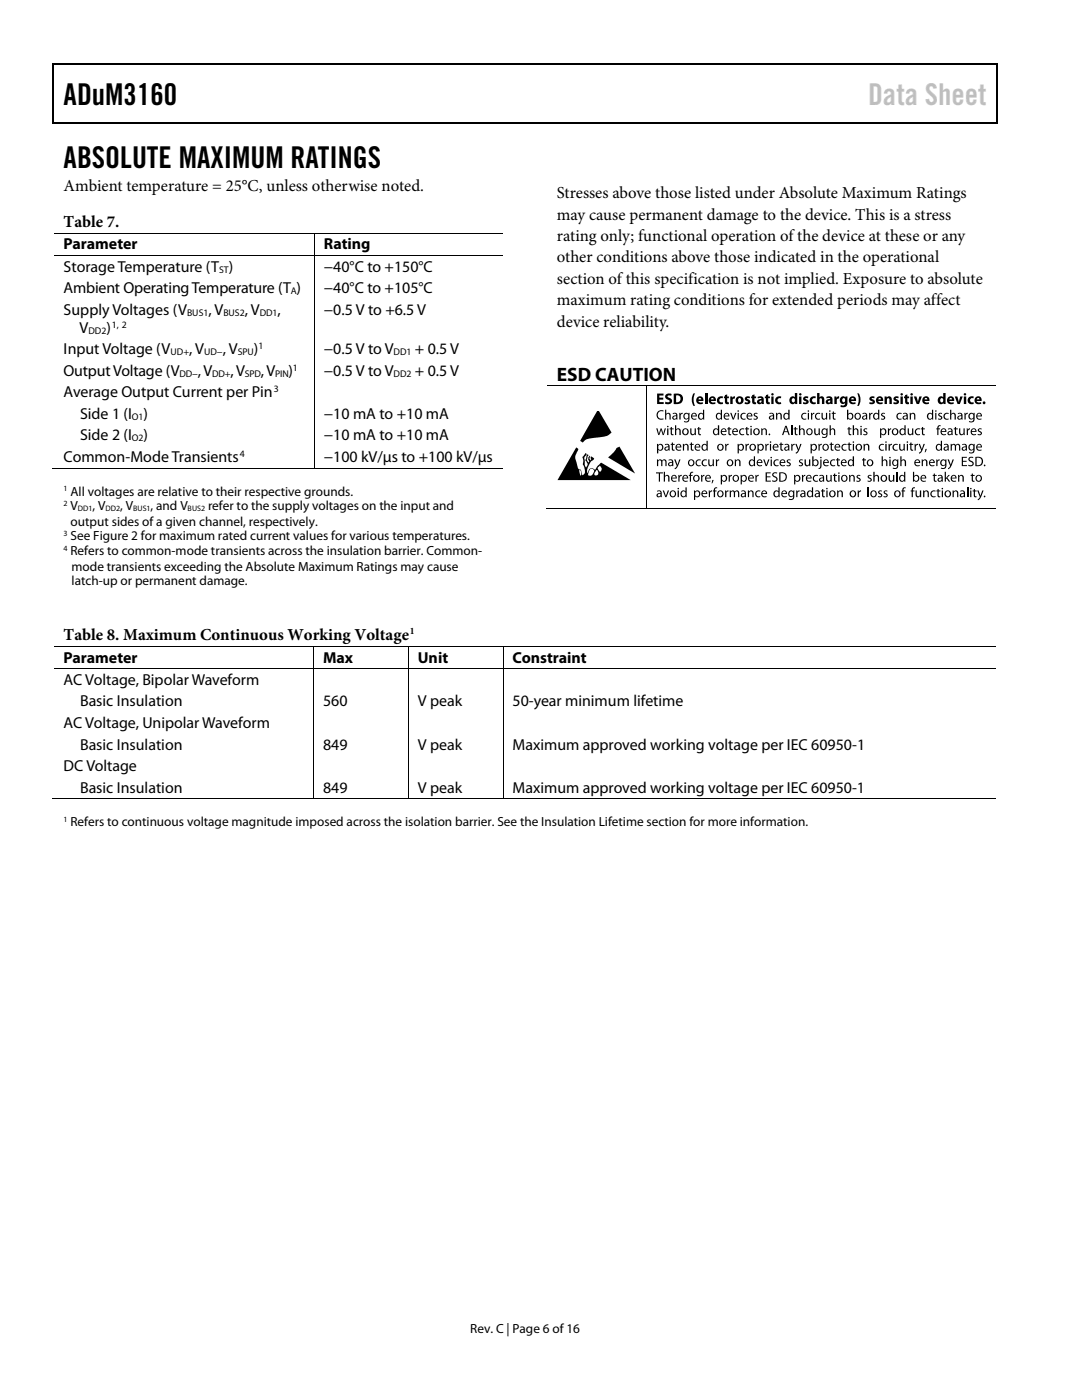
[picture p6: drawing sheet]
<svg xmlns="http://www.w3.org/2000/svg" width="216mm" height="279mm" viewBox="0 0 216 279" stroke-linecap="round" stroke-linejoin="round" font-family="sans-serif">
<defs><g id="words">
<g font-size="6">
<text x="12.7" y="21">ADuM3160</text>
<text x="12.7" y="33.6">ABSOLUTE MAXIMUM RATINGS</text>
</g>
<text font-size="6" fill="#c1c1c1" x="173.2" y="21">Data Sheet</text>
<text font-size="3.9" x="111.1" y="75.9">ESD CAUTION</text>
<g font-size="3.3">
<text x="12.7" y="38.1">Ambient temperature = 25°C, unless otherwise noted.</text>
<text x="111.1" y="39.5">Stresses above those listed under Absolute Maximum Ratings</text>
<text x="12.7" y="45.2">Table 7.</text>
<text x="111.1" y="43.8">may cause permanent damage to the device. This is a stress</text>
<text x="111.1" y="48.1">rating only; functional operation of the device at these or any</text>
<text x="111.1" y="52.4">other conditions above those indicated in the operational</text>
<text x="111.1" y="56.6">section of this specification is not implied. Exposure to absolute</text>
<text x="111.1" y="60.9">maximum rating conditions for extended periods may affect</text>
<text x="111.1" y="65.2">device reliability.</text>
<text x="12.7" y="127.7">Table 8. Maximum Continuous Working Voltage</text>
</g>
<g font-size="3.2">
<text x="12.7" y="49.8">Parameter</text>
<text x="64.6" y="49.8">Rating</text>
<text x="12.7" y="54.3">Storage Temperature (T )</text>
<text x="12.7" y="58.5">Ambient Operating Temperature (T )</text>
<text x="64.6" y="54.3">−40°C to +150°C</text>
<text x="64.6" y="58.5">−40°C to +105°C</text>
<text x="12.7" y="62.9">Supply Voltages (V</text>
<text x="41.6" y="62.9">, V</text>
<text x="48.8" y="62.9">, V</text>
<text x="55.4" y="62.9">,</text>
<text x="64.6" y="62.8">−0.5 V to +6.5 V</text>
<text x="12.7" y="70.7">Input Voltage (V</text>
<text x="15.9" y="66.4">V</text>
<text x="21.2" y="66.4">)</text>
<text x="37.8" y="70.7">, V</text>
<text x="44.4" y="70.7">, V</text>
<text x="50.7" y="70.7">)</text>
<text x="64.6" y="70.7">−0.5 V to V</text>
<text x="82.8" y="70.7">+ 0.5 V</text>
<text x="12.7" y="75">Output Voltage (V</text>
<text x="39.5" y="75">, V</text>
<text x="46" y="75">, V</text>
<text x="52" y="75">, V</text>
<text x="57.6" y="75">)</text>
<text x="64.6" y="75">−0.5 V to V</text>
<text x="82.8" y="75">+ 0.5 V</text>
<text x="12.7" y="79.3">Average Output Current per Pin</text>
<text x="16" y="83.6">Side 1 (I</text>
<text x="28.7" y="83.6">)</text>
<text x="64.6" y="83.6">−10 mA to +10 mA</text>
<text x="16" y="87.9">Side 2 (I</text>
<text x="28.7" y="87.9">)</text>
<text x="64.6" y="87.9">−10 mA to +10 mA</text>
<text x="12.7" y="92.2">Common-Mode Transients</text>
<text x="64.6" y="92.2">−100 kV/µs to +100 kV/µs</text>
<text x="12.7" y="132.2">Parameter</text>
<text x="12.7" y="136.7">AC Voltage, Bipolar Waveform</text>
<text x="64.5" y="132.2">Max</text>
<text x="83.4" y="132.2">Unit</text>
<text x="102.3" y="132.2">Constraint</text>
<text x="16" y="141">Basic Insulation</text>
<text x="64.5" y="141">560</text>
<text x="83.4" y="141">V peak</text>
<text x="102.3" y="141">50-year minimum lifetime</text>
<text x="12.7" y="145.3">AC Voltage, Unipolar Waveform</text>
<text x="16" y="149.6">Basic Insulation</text>
<text x="64.5" y="149.6">849</text>
<text x="83.4" y="149.6">V peak</text>
<text x="102.3" y="149.6">Maximum approved working voltage per IEC 60950-1</text>
<text x="12.7" y="153.9">DC Voltage</text>
<text x="16" y="158.2">Basic Insulation</text>
<text x="64.5" y="158.2">849</text>
<text x="83.4" y="158.2">V peak</text>
<text x="102.3" y="158.2">Maximum approved working voltage per IEC 60950-1</text>
</g>
<g font-size="2.6">
<text x="14.1" y="98.9">All voltages are relative to their respective grounds.</text>
<text x="14.1" y="101.9">V</text>
<text x="18.5" y="101.9">, V</text>
<text x="24" y="101.9">, V</text>
<text x="30.1" y="101.9">, and V</text>
<text x="41.5" y="101.9">refer to the supply voltages on the input and</text>
<text x="14.1" y="107.9">See Figure 2 for maximum rated current values for various temperatures.</text>
<text x="14.1" y="104.9">output sides of a given channel, respectively.</text>
<text x="14.1" y="110.8">Refers to common-mode transients across the insulation barrier. Common-</text>
<text x="14.3" y="113.9">mode transients exceeding the Absolute Maximum Ratings may cause</text>
<text x="14.3" y="116.8">latch-up or permanent damage.</text>
<text x="14.1" y="164.9">Refers to continuous voltage magnitude imposed across the isolation barrier. See the Insulation Lifetime section for more information.</text>
<text x="93.8" y="266">Rev. C | Page 6 of 16</text>
</g>
<g font-size="1.9">
<text x="43.7" y="54.4">ST</text>
<text x="58" y="58.7">A</text>
<text x="22.3" y="65.4">1, 2</text>
<text x="37.3" y="63">BUS1</text>
<text x="44.6" y="63">BUS2</text>
<text x="51.8" y="63">DD1</text>
<text x="17.7" y="66.6">DD2</text>
<text x="34" y="70.9">UD+</text>
<text x="40.7" y="70.9">UD−</text>
<text x="47.4" y="70.9">SPU</text>
<text x="51.6" y="69.7">1</text>
<text x="78.5" y="70.9">DD1</text>
<text x="35.8" y="75.2">DD−</text>
<text x="42.3" y="75.2">DD+</text>
<text x="48.9" y="75.2">SPD</text>
<text x="54.9" y="75.2">PIN</text>
<text x="58.5" y="74">1</text>
<text x="78.5" y="75.2">DD2</text>
<text x="26.3" y="83.8">O1</text>
<text x="54.6" y="78.3">3</text>
<text x="26.3" y="88.1">O2</text>
<text x="47.8" y="91.1">4</text>
<text x="81.8" y="126.4">1</text>
</g>
<g font-size="1.6">
<text x="12.7" y="98">1</text>
<text x="12.7" y="101">2</text>
<text x="12.7" y="107">3</text>
<text x="15.6" y="102">DD1</text>
<text x="21.1" y="102">DD2</text>
<text x="26.6" y="102">BUS1</text>
<text x="37.4" y="102">BUS2</text>
<text x="12.7" y="110">4</text>
<text x="12.7" y="164">1</text>
</g>
</g></defs>
<g fill="#000">
<path d="M10.5 12.7h.3v1h-.3zM10.5 12.7h.3v.3h-.3zM133.3 12.7h.3v.3h-.3zM198.8 12.7h.2v1h-.2zM198.8 12.7h.2v.3h-.2zM10.5 24.4h.3v.3h-.3zM133.1 24.4h.2v.3h-.2zM198.8 24.4h.2v.3h-.2zM62.6 46.4h.2v.2h-.2zM62.6 50.9h.2v.2h-.2zM128.8 76.9h.2v.2h-.2zM138.4 78.5h.3a2.73 2.73 0 0 0 0 2.5 .71 .71 0 0 1-.6-.8v-.9z"/>
<path d="M140.6 78.5h.5v2.1h-.5zM144.6 78.8l.5-.1v.4h.3v.4h-.3v.7l.3 .1v.3h-.5l-.2-.2-.1-.9h-.1v-.4h.1zM145.7 79.1h.4v.3l.3-.3h.2v.4l-.2 .1-.2 .2v.8h-.5zM150.1 78.8l.4-.1v.4h.4v.4h-.4l.1 .7 .3 .1v.3h-.5l-.3-.2v-.9h-.2v-.4h.2zM152.8 78.8l.5-.1v.4h.3v.4h-.3v.7l.3 .1v.3h-.5l-.2-.2-.1-.9h-.2v-.4h.2zM163 78.5h.5v.8a.55 .55 0 0 1 .7-.2 .55 .55 0 0 1 .3 .7v.8h-.5v-1l-.2-.1-.3 .2v.9h-.5zM166.5 79.1h.4v.3l.3-.3h.2v.4l-.2 .1-.2 .2v.8h-.5zM176.5 79.1h.4v.2l.1-.1a.55 .55 0 0 1 .7 0 .55 .55 0 0 1 .3 .6v.8h-.5v-1l-.3-.1-.2 .2v.9h-.5zM180.6 78.8l.5-.1v.4h.3v.4h-.3v.7l.3 .1v.3h-.5l-.2-.2-.1-.9h-.2v-.4h.2zM182.3 79.1h.6l.3 1.1 .2-1.1h.5l-.5 1.5h-.5zM190.5 79.1h.5l.3 1.1 .3-1.1h.5l-.6 1.5h-.4zM62.6 93.4h.2v.2h-.2z"/>
<path d="M119.3 82l2.7 4.3-.2 .2a3.7 3.7 0 0 1-2.7 .8l-.7 .1a2.23 2.23 0 0 0-2.1 .9l-.5-.3 2.9-5.2zM123 89.5l.6-.4 3.1 5.4-5.4-3.2 1.1-1zM131.1 91.7h.2v.2l.3-.2h.3l.2 .2 .3-.2h.4l.2 .5v.8h-.2l-.1-1-.2-.1-.3 .2v.9h-.3v-1l-.2-.1-.3 .2-.1 .9h-.2zM131.1 78.5h1.3v.4h-.8v.5h.7v.4h-.7v.4h.8v.4h-1.3zM130.9 85.5h.3l.3 1.1 .3-1.1h.2l.3 1.1 .3-1.1h.3l-.4 1.3h-.3l-.3-1-.3 1h-.2zM130.9 94.3h1.4v.2h-.6v1.6h-.2v-1.6h-.6zM131.3 82.1l.7-.2h.4l-.1 .2a.76 .76 0 0 0-1.1 .7 .76 .76 0 0 0 1.2 .7v.2a.98 .98 0 0 1-1.2-.3 .98 .98 0 0 1 .1-1.3zM132.4 94.2h.3v.8l.4-.2 .4 .2 .1 1.1h-.3v-.9l-.3-.2-.3 .3v.8h-.3zM132.2 97.9h.3l.4 1.1 .3-1.1h.3l-.5 1.3h-.2zM132.7 81.8h.2v.8l.5-.2 .4 .2v1.1h-.2v-.9l-.3-.2-.4 .3v.8h-.2zM132.9 78.7l.6-.2 .5 .1-.1 .4h-.6l-.1 .1 .1 .2a.72 .72 0 0 1 .8 .9 .72 .72 0 0 1-1.1 .5l-.3-.2 .1-.3 .7 .1 .1-.2-.1-.2a.69 .69 0 0 1-.7-.4 .69 .69 0 0 1 .1-.8zM133.8 85.3l.3-.1v.3h.3v.2h-.3v.9l.3 .1-.1 .2-.3-.1-.2-.2v-.9h-.2v-.2h.2z"/>
<path d="M134 88.4l.3-.1v.3h.3v.2h-.3v.9l.3 .1-.1 .2-.3-.1-.1-.2-.1-.9h-.2v-.2h.2zM134.7 84.9h.2v.8l.5-.2 .3 .2 .1 1.1h-.2l-.1-.9-.2-.2-.4 .3v.8h-.2zM134.5 91.7h.3l.4 1.1 .3-1.1h.3l-.7 1.6-.4 .3-.1-.2 .4-.4zM135.4 94.8h.2v.3l.4-.3v.2h-.2l-.2 .3v.8h-.2zM135.6 82.4h.2v.3l.4-.3v.2l-.2 .1-.2 .2v.8h-.2zM136.2 88.6h.3v.2l.1-.1a.49 .49 0 0 1 .7 .1l.1 1.1h-.3v-.9l-.3-.2-.3 .2v.9h-.2zM137.8 94.3l.5-.1v.2h-.3l-.1 .1v.3h.3v.2h-.3v1.1h-.3v-1.1h-.2v-.2h.2zM137.8 88.4l.3-.1v.3h.3v.2h-.3v.9l.3 .1v.1l-.2 .1a.36 .36 0 0 1-.4-.5v-.7h-.2v-.2h.2zM137.7 85.5h.3v1l.3 .2 .3-.3v-.9h.2v1.3h-.2v-.2l-.1 .1a.47 .47 0 0 1-.7-.1zM139.3 85.3l.2-.1v.3h.4v.2h-.4l.1 .9 .3 .1v.1h-.4l-.2-.2v-.9h-.2zM139 91.9l.5-.2h.3v.2a.51 .51 0 0 0-.8 .5 .51 .51 0 0 0 .8 .4v.2a.7 .7 0 0 1-.9-.2 .7 .7 0 0 1 .1-.9zM139.9 94.8h.2v.3l.4-.3v.2l-.4 .3v.8h-.2z"/>
<path d="M140.2 91.9l.5-.2h.3v.2a.51 .51 0 0 0-.8 .5 .51 .51 0 0 0 .8 .4v.2a.71 .71 0 0 1-.9-.2 .71 .71 0 0 1 .1-.9zM141.4 97.9h.2v.3l.5-.3v.2h-.3l-.1 .3v.8h-.3zM142.1 95.8h.3l-.3 .6-.1 .1zM142.6 97.4l.5-.1v.2h-.3l-.1 .1v.3h.3v.2h-.3v1.1h-.3v-1.1h-.1v-.2h.1zM141.3 91.7h.3v1l.3 .1 .3-.2v-.9h.2l.1 1.3h-.2l-.1-.2-.1 .1a.47 .47 0 0 1-.7-.1zM142.8 91.7h.2l.1 .3 .4-.3v.2h-.2l-.2 .3v.8h-.2zM143.3 79.3l.8-.2h.2l-.1 .4a.44 .44 0 0 0-.7 .4 .44 .44 0 0 0 .7 .3l.1 .4a.82 .82 0 0 1-1.1-.2 .82 .82 0 0 1 .1-1.1zM144.7 97.9h.2v.3l.2-.3h.3v.2h-.3l-.2 .3v.8h-.2zM144.7 88.6h.2v.3l.5-.3v.2h-.3l-.2 .4v.7h-.2zM145.4 94.8h.2v.3l.4-.3v.2l-.4 .3v.8h-.2zM145.3 85.3l.3-.1v.3h.3v.2h-.3v.9l.3 .1v.1l-.2 .1a.36 .36 0 0 1-.4-.5v-.7h-.2v-.2h.2zM145.6 97.9h.2v.2l.2-.2h.4l.2 .2 .3-.2h.4l.2 .5v.8h-.2l-.1-1-.2-.1-.3 .2v.9h-.3v-1l-.2-.1-.3 .3-.1 .8h-.2z"/>
<path d="M145.7 82.4h.3l.3 1.1 .4-1.1h.3l-.6 1.3h-.2zM146.6 91.7h.2v.2l.1-.1a.5 .5 0 0 1 .8 .1l.1 1.1h-.3v-.9l-.3-.2-.3 .3v.8h-.3zM147.7 85.7l.5-.2h.3v.2a.51 .51 0 0 0-.8 .5 .51 .51 0 0 0 .8 .4v.2a.7 .7 0 0 1-.9-.2 .7 .7 0 0 1 .1-.9zM148.8 79.2l.4-.1 .5 .1-.1 .3h-.5v.1a.56 .56 0 0 1 .6 .7 .56 .56 0 0 1-.8 .4l-.3-.1 .1-.4 .4 .1 .2-.1-.5-.3a.43 .43 0 0 1 0-.7zM148.7 88.6h.3v.3l.2-.3h.2v.2h-.2l-.2 .4v.7h-.2zM147.9 82.6l.6-.2h.3l-.1 .2a.51 .51 0 0 0-.7 .5 .51 .51 0 0 0 .7 .4l.1 .2a.71 .71 0 0 1-.9-.2 .71 .71 0 0 1 0-.9zM148.9 85.3l.2-.1v.3h.4v.2h-.4l.1 .9 .2 .1v.2l-.3-.1-.2-.2v-.9h-.2v-.2h.2zM149.2 97.9h.2v.2l.2-.1a.49 .49 0 0 1 .7 .1l.1 1.1h-.3v-.9l-.3-.2-.3 .2v.9h-.3zM150.4 82.6l.4-.2 .4 .1-.1 .1h-.4v.3l.2 .1a.41 .41 0 0 1 .3 .3 .41 .41 0 0 1-.2 .4h-.7l.1-.2h.5v-.2l-.2-.2a.4 .4 0 0 1-.3-.5zM150.7 94.8h.2l.1 .3 .4-.3v.2h-.3l-.1 .3v.8h-.3zM150.9 98.1l.5-.2h.3v.2a.51 .51 0 0 0-.8 .5 .51 .51 0 0 0 .8 .4v.2a.7 .7 0 0 1-.9-.2 .7 .7 0 0 1 .1-.9zM151.9 85.5h.2v.2l.1-.1a.48 .48 0 0 1 .7 .1l.1 1.1h-.2v-.9l-.3-.2-.4 .3v.8h-.2z"/>
<path d="M152.3 91.7h.2l.4 1.1 .4-1.1h.2l-.5 1.3h-.2zM152.7 88.6h.2v.3l.5-.3v.2h-.3l-.1 .3v.8h-.3zM153.4 86.6h.2v.2h-.2zM152.8 94.3h1v.2h-.8v.6h.7v.2h-.7v.6h.8v.2h-1zM154.2 94.5a.8 .8 0 0 1 .9-.2l-.1 .2h-.5a.27 .27 0 0 0-.2 .2 .27 .27 0 0 0 .2 .3 .64 .64 0 0 1 .6 .9 .64 .64 0 0 1-1.1 .1l.1-.2a.39 .39 0 0 0 .6 .1 .39 .39 0 0 0-.1-.6 .54 .54 0 0 1-.4-.8zM154.8 82.4h.3v.2l.1-.1a.49 .49 0 0 1 .7 .1l.1 1.1h-.3v-.9l-.3-.2-.3 .2v.9h-.2zM154.5 91.9l.5-.2h.4l-.1 .2a.51 .51 0 0 0-.7 .5 .51 .51 0 0 0 .7 .4l.1 .2a.71 .71 0 0 1-1-.2 .71 .71 0 0 1 .1-.9zM154.9 79.3l.8-.2h.2l-.1 .4a.45 .45 0 0 0-.7 .4 .45 .45 0 0 0 .7 .3l.1 .4a.82 .82 0 0 1-1.1-.2 .82 .82 0 0 1 .1-1.1zM155.7 88.4l.3-.1v.3h.3v.2h-.3v.9l.3 .1-.1 .2-.3-.1-.2-.2v-.9h-.2v-.2h.2zM157 91.9l.4-.2 .3 .1v.1h-.4v.3h.1a.4 .4 0 0 1 .4 .4 .4 .4 0 0 1-.2 .4h-.7l.1-.2h.5v-.3l-.2-.1a.4 .4 0 0 1-.3-.5zM157.9 84.9h.2v1.9h-.2zM157.9 88.6h.2v.3l.5-.3v.2h-.3l-.1 .3-.1 .8h-.2z"/>
<path d="M158.6 85.3l.2-.1v.3h.4v.2h-.4l.1 .9 .2 .1v.1h-.3l-.2-.2v-.9h-.2v-.2h.2zM158.9 97.9h.2v.3l.2-.3h.3v.2h-.3l-.2 .4v.7h-.2zM158.7 88.6h.2l.4 1.1 .4-1.1h.2l-.6 1.6-.5 .3v-.2a.45 .45 0 0 0 .4-.5zM159.4 84.9h.3v.8l.4-.2 .4 .2 .1 1.1h-.3v-.9l-.3-.2-.3 .2v.9h-.3zM159.5 91.9l.4-.2 .3 .1-.1 .1h-.4v.3h.2a.41 .41 0 0 1 .3 .4 .41 .41 0 0 1-.2 .4h-.6v-.2h.6v-.3l-.2-.1a.4 .4 0 0 1-.3-.5zM160 94.8h.2v.3l.5-.3v.2h-.3l-.1 .3v.8h-.3zM160.4 79.2l.5-.1 .4 .1-.1 .3h-.5l.1 .1a.56 .56 0 0 1 .5 .7 .56 .56 0 0 1-.8 .4l-.3-.1 .1-.4 .4 .1 .2-.1-.5-.3a.43 .43 0 0 1 0-.7zM160 82.6l.6-.2h.3l-.1 .2a.51 .51 0 0 0-.7 .5 .51 .51 0 0 0 .8 .4v.2a.7 .7 0 0 1-.9-.2 .7 .7 0 0 1 0-.9zM160.5 91.7h.3v1l.3 .1 .3-.2v-.9h.3v1.3h-.2v-.2l-.1 .1a.47 .47 0 0 1-.8-.1zM161.8 82.4h.2l.1 .3 .4-.3v.2l-.3 .1-.1 .2v.8h-.3zM161.8 79.3l.8-.2h.2l-.1 .4a.45 .45 0 0 0-.7 .4 .45 .45 0 0 0 .7 .3l.1 .4a.82 .82 0 0 1-1.1-.2 .82 .82 0 0 1 .1-1.1zM162.4 95l.5-.2h.3v.2a.51 .51 0 0 0-.8 .5 .51 .51 0 0 0 .8 .4v.2a.71 .71 0 0 1-.9-.2 .71 .71 0 0 1 .1-.9z"/>
<path d="M163.3 88.6h.2v.3l.5-.3v.2h-.3l-.1 .3v.8h-.3zM162.5 85.5h.2v1l.3 .2 .3-.3v-.9h.3v1.3h-.2v-.2l-.1 .1a.47 .47 0 0 1-.8-.1zM162.8 82.6l.5-.2h.4l-.1 .2a.51 .51 0 0 0-.8 .5 .51 .51 0 0 0 .8 .4v.2a.7 .7 0 0 1-.9-.2 .7 .7 0 0 1 .1-.9zM164 97.6h.3v.3h.3v.2h-.3v.9h.3l-.1 .2h-.3l-.1-.2-.1-.9h-.2v-.2h.2zM163.9 82.4h.3v1l.3 .2 .3-.3v-.9h.2l.1 1.3h-.2l-.1-.2-.1 .1a.46 .46 0 0 1-.7-.1zM165.5 84.9h.3v.8l.4-.2 .4 .2 .1 1.1h-.3v-.9l-.3-.2-.3 .3v.8h-.3zM164.8 94.8h.3v.9l.3 .2 .3-.2v-.9h.2l.1 1.3h-.2l-.1-.2-.1 .1a.46 .46 0 0 1-.7-.1zM165.8 88.4l.2-.1v.3h.3v.2h-.3v.9l.3 .1v.1l-.2 .1a.36 .36 0 0 1-.3-.5v-.7h-.3v-.2h.3zM166.2 82.2l.2-.1v.3h.3v.2h-.3v.9l.3 .1v.1h-.3l-.2-.2v-.9h-.2v-.2h.2zM166.4 94.5h.3v.3h.3v.2h-.3v.9h.3v.2h-.4l-.2-.2v-.9h-.2zM165.8 91.9l.5-.2h.4l-.1 .2a.51 .51 0 0 0-.8 .5 .51 .51 0 0 0 .8 .4l.1 .2a.71 .71 0 0 1-1-.2 .71 .71 0 0 1 .1-.9zM167 97.9h.2l.1 .2 .1-.1a.5 .5 0 0 1 .7 .1l.1 1.1h-.3v-.9l-.3-.2-.3 .3v.8h-.3z"/>
<path d="M167 91.5l.3-.1v.3h.3v.2h-.3v.9h.3l-.1 .3-.3-.1-.2-.2v-.9h-.2v-.2h.2zM168.1 88.8l.5-.2h.3v.2a.51 .51 0 0 0-.8 .5 .51 .51 0 0 0 .8 .4v.2a.7 .7 0 0 1-.9-.2 .7 .7 0 0 1 .1-.9zM169.4 94.8h.2l.1 .2v-.1a.48 .48 0 0 1 .8 .1l.1 1.1h-.3v-.9l-.3-.2-.3 .3v.8h-.3zM169.3 85.3l.2-.1v.3h.4v.2h-.4l.1 .9 .3 .1v.1h-.4l-.2-.2v-.9h-.2zM169.3 88.4l.2-.1v.3h.4v.2h-.4l.1 .9 .3 .1-.1 .2-.3-.1-.2-.2v-.9h-.2v-.2h.2zM170.2 84.9h.2v.8l.4-.2 .4 .2 .1 1.1h-.2l-.1-.9-.3-.2-.3 .2v.9h-.2zM171 95l.4-.2 .3 .1-.1 .1h-.4v.3h.2a.41 .41 0 0 1 .3 .4 .41 .41 0 0 1-.2 .4h-.6v-.2l.3 .1 .3-.2-.6-.5zM171 78.5a.71 .71 0 0 1 .7 .8v.9a.71 .71 0 0 1-.7 .8 2.73 2.73 0 0 0 0-2.5zM171.1 97.9h.3v.3l.4-.3v.2h-.2l-.2 .3v.8h-.3zM172.3 85.7l.4-.2 .4 .1-.1 .1h-.4v.3l.2 .1a.41 .41 0 0 1 .3 .3 .41 .41 0 0 1-.2 .4h-.7l.1-.2h.5v-.3l-.2-.1a.4 .4 0 0 1-.3-.5zM172.3 88.6h.2v.2l.1-.1a.5 .5 0 0 1 .8 .1l.1 1.1h-.3v-.9l-.3-.2-.3 .3v.8h-.3zM172.2 91.5l.3-.1v.3h.3v.2h-.3v.9h.3l-.1 .3-.3-.1-.2-.2v-.9h-.2v-.2h.2z"/>
<path d="M173.1 97.3h.2v1.9h-.2zM173.2 95l.4-.2 .3 .1v.1h-.5v.3h.2a.41 .41 0 0 1 .4 .4 .41 .41 0 0 1-.3 .4h-.6v-.2l.4 .1 .2-.2-.5-.5zM173.4 82.4h.2v.3l.5-.3v.2l-.2 .1-.2 .2v.8h-.3zM173.6 79.2l.5-.1 .4 .1-.1 .3h-.4v.1a.53 .53 0 0 1 .6 .6 .53 .53 0 0 1-.7 .5l-.5-.1 .1-.4 .4 .1 .2-.1-.4-.3a.42 .42 0 0 1-.1-.7zM174.3 94.2h.2v.8l.5-.2 .3 .2 .1 1.1h-.2l-.1-.9-.2-.2-.4 .2v.9h-.2zM175.3 98.1l.4-.2h.3l-.1 .2h-.4v.3h.2a.4 .4 0 0 1 .3 .4 .4 .4 0 0 1-.2 .4h-.6v-.2h.6v-.3l-.2-.1a.4 .4 0 0 1-.3-.5zM175.9 82.6l.4-.2 .3 .1-.1 .1h-.4v.3l.2 .1a.41 .41 0 0 1 .3 .3 .41 .41 0 0 1-.2 .4h-.6v-.2h.5v-.2l-.1-.2a.39 .39 0 0 1-.3-.5zM175.9 91.1h.3v.8l.4-.2 .4 .2 .1 1.1h-.3v-.9l-.3-.2-.3 .2v.9h-.3zM176.4 98.1l.4-.2h.3l-.1 .2h-.4v.3h.2a.41 .41 0 0 1 .3 .4 .41 .41 0 0 1-.2 .4h-.6v-.2h.5v-.3l-.1-.1a.4 .4 0 0 1-.3-.5zM175.5 88.8l.6-.2h.3l-.1 .2a.51 .51 0 0 0-.7 .5 .51 .51 0 0 0 .7 .4l.1 .2a.7 .7 0 0 1-.9-.2 .7 .7 0 0 1 0-.9zM177.2 85.5h.2v.3l.4-.3v.2h-.2l-.2 .4v.7h-.2zM177.3 88.6h.2v.3l.2-.3h.3v.2h-.3l-.1 .3v.8h-.3z"/>
<path d="M178.4 79.2l.5-.1 .4 .1-.1 .3h-.4v.1a.53 .53 0 0 1 .6 .6 .53 .53 0 0 1-.7 .5l-.4-.1v-.4l.4 .1 .2-.1-.4-.3a.42 .42 0 0 1-.1-.7zM177.3 94.8h.3v.9l.2 .2 .4-.2v-.9h.2v1.3h-.2v-.2l-.1 .1a.47 .47 0 0 1-.7-.1zM178.8 94.2h.3v1.9h-.3zM178.3 88.8l.5-.2h.3v.2a.51 .51 0 0 0-.8 .5 .51 .51 0 0 0 .8 .4v.2a.7 .7 0 0 1-.9-.2 .7 .7 0 0 1 .1-.9zM179.7 91.1h.2v.8l.4-.2 .4 .2 .1 1.1h-.3v-.9l-.3-.2-.3 .3v.8h-.2zM179.1 82.6l.5-.2h.3v.2a.51 .51 0 0 0-.8 .5 .51 .51 0 0 0 .8 .4v.2a.71 .71 0 0 1-.9-.2 .71 .71 0 0 1 .1-.9zM180.2 97.4l.5-.1v.2h-.3l-.1 .1v.3h.3v.2h-.3v1.1h-.3v-1.1h-.1v-.2h.1zM179.4 88.6h.3v1l.3 .2 .3-.3v-.9h.2l.1 1.3h-.3v-.2l-.1 .1a.46 .46 0 0 1-.7-.1zM181.5 82.4h.2v.2l.1-.1a.48 .48 0 0 1 .8 .1v1.1h-.2v-.9l-.3-.2-.3 .3v.8h-.3zM181.6 88.4l.3-.1v.3h.3v.2h-.3v.9l.3 .1v.1h-.4l-.1-.2-.1-.9h-.2zM182.1 97.4l.5-.1v.2h-.4v.1l-.1 .3h.4v.2h-.4v1.1h-.2v-1.1h-.2v-.2h.2zM181.1 85.5h.3v1l.3 .2 .3-.3v-.9h.2v1.3h-.2v-.2l-.1 .1a.46 .46 0 0 1-.7-.1z"/>
<path d="M182.5 88.6h.2v.3l.5-.3v.2h-.3l-.1 .3-.1 .8h-.2zM183.3 88.6h.3l.3 1.1 .4-1.1h.2l-.6 1.6-.5 .3v-.2a.45 .45 0 0 0 .4-.5zM182.7 85.7l.6-.2h.3l-.1 .2a.51 .51 0 0 0-.7 .5 .51 .51 0 0 0 .8 .4v.2a.71 .71 0 0 1-.9-.2 .71 .71 0 0 1 0-.9zM182.7 97.9h.2l.1 .9 .2 .2 .3-.2v-.9h.3v1.3h-.2v-.2l-.1 .1a.46 .46 0 0 1-.7-.1zM183.9 91.7h.2v.2l.1-.1a.49 .49 0 0 1 .8 .1l.1 1.1h-.3v-.9l-.3-.2-.3 .3v.8h-.3zM184.2 97.9h.2v.2l.1-.1a.48 .48 0 0 1 .8 .1v1.1h-.2v-.9l-.3-.2-.3 .2v.9h-.3zM184 85.3l.2-.1v.3h.3v.2h-.3v.9l.3 .1v.1l-.2 .1a.36 .36 0 0 1-.3-.5v-.7h-.3v-.2h.3zM184.7 89.6h.2l-.2 .6-.2 .1zM186.3 94.5h.2v.3h.4v.2h-.4l.1 .9h.3v.2h-.4l-.2-.2v-.9h-.2zM185.8 98.1l.6-.2h.3l-.1 .2a.51 .51 0 0 0-.7 .5 .51 .51 0 0 0 .8 .4v.2a.71 .71 0 0 1-.9-.2 .71 .71 0 0 1 0-.9zM186.8 91.7h.2v.3l.5-.3v.2h-.2l-.2 .3v.8h-.3zM187.2 85l.5-.1v.2h-.3l-.1 .1v.3h.3v.2h-.3v1.1h-.3v-1.1h-.2v-.2h.2z"/>
<path d="M187.3 82.6l.4-.2 .3 .1-.1 .1h-.4v.3l.2 .1a.41 .41 0 0 1 .3 .3 .41 .41 0 0 1-.2 .4h-.6v-.2h.5v-.2l-.1-.2a.39 .39 0 0 1-.3-.5zM187.1 97.6h.2v.3h.3v.2h-.3v.9h.3v.2l-.2 .1a.36 .36 0 0 1-.3-.5v-.7h-.3v-.2h.3zM188.5 94.2h.2v1.2l.6-.6h.2l-.5 .5 .6 .8h-.3l-.4-.6-.2 .1v.5h-.2zM188.4 82.6l.6-.2h.3v.2a.51 .51 0 0 0-.8 .5 .51 .51 0 0 0 .8 .4v.2a.71 .71 0 0 1-.9-.2 .71 .71 0 0 1 0-.9zM189.1 91.7h.2l.4 1.1 .4-1.1h.2l-.5 1.3-.6 .6v-.2l.4-.4zM189.6 81.8h.2v.8l.5-.2 .3 .2 .1 1.1h-.2l-.1-.9-.2-.2-.4 .3v.8h-.2zM189.7 88.6h.2v.2l.2-.2h.4l.2 .2 .3-.2h.4l.2 .6v.7h-.2l-.1-.9-.2-.2-.3 .2v.9h-.3v-1l-.2-.1-.4 .3v.8h-.2zM190.1 97.9h.2v.2l.1-.1a.48 .48 0 0 1 .7 .1l.1 1.1h-.2v-.9l-.3-.2-.4 .2v.9h-.2zM190.5 85.3l.3-.1v.3h.3v.2h-.3v.9l.3 .1v.1h-.4l-.1-.2-.1-.9h-.2v-.2h.2zM191.2 94.8h.2v.2l.1-.1a.5 .5 0 0 1 .7 .1l.1 1.1h-.2l-.1-.9-.2-.2-.4 .3v.8h-.2zM192.4 82.4h.2l.1 .3 .4-.3v.2l-.4 .3v.8h-.3zM191.4 85.5h.2v1l.3 .2 .4-.3v-.9h.2v1.3h-.2v-.2l-.1 .1a.46 .46 0 0 1-.8-.1z"/>
<path d="M191.9 91.2h1v.2h-.8v.6h.8v.2h-.8v.6h.9v.2h-1.1zM192.9 85.5h.2v.3l.4-.3v.2h-.2l-.2 .4v.7h-.2zM192.9 97.3h.3v1.9h-.3zM193.3 91.4a.77 .77 0 0 1 .9-.2l-.1 .2-.3-.1-.3 .2 .1 .4a.64 .64 0 0 1 .6 .9 .64 .64 0 0 1-1 .1v-.2a.39 .39 0 0 0 .7 .1 .39 .39 0 0 0-.2-.6 .54 .54 0 0 1-.4-.8zM193.9 94.5h.2v.3h.4v.2h-.4l.1 .9h.3l-.1 .2h-.3l-.2-.2v-.9h-.2v-.2h.2zM193.3 79.3l.3-.2h.5h.2l-.1 .4a.44 .44 0 0 0-.6 .4 .44 .44 0 0 0 .6 .3l.1 .4a.82 .82 0 0 1-1-.2 .82 .82 0 0 1 0-1.1zM194.3 97.6h.2v.3h.4v.2h-.4l.1 .9h.3v.2h-.4l-.2-.2v-.9h-.2v-.2h.2zM195.2 85.7l.4-.2 .3 .1-.1 .1h-.4v.3l.2 .1a.41 .41 0 0 1 .3 .3 .41 .41 0 0 1-.2 .4h-.6v-.2l.3 .1 .3-.2-.6-.5zM195 97.9h.3l.3 1.1 .4-1.1h.3l-.6 1.3-.6 .6v-.2l.4-.4zM196.3 99h.3v.2h-.3zM196.4 92.8h.2v.2h-.2zM128.8 101.4h.2v.2h-.2z"/>
<path d="M62.5 128.9h.2v.2h-.2zM62.5 133.4h.2v.2h-.2zM81.4 128.9h.2v.2h-.2zM81.4 133.4h.2v.2h-.2zM100.3 128.9h.2v.2h-.2zM100.3 133.4h.2v.2h-.2zM62.5 159.4h.2v.1h-.2zM81.4 159.4h.2v.1h-.2zM100.3 159.4h.2v.1h-.2z"/>
<path d="M134.4 78.6a1.51 1.51 0 0 1 1.8 .6 1.24 1.24 0 0 1-1.6 1.4h-.2zM134.9 78.9v1.4a.71 .71 0 0 0 .9-.7 .71 .71 0 0 0-.9-.7z"/>
<path d="M154 78.5h.3v.4h-.4zM153.9 79.1h.5v1.5h-.5z"/>
<path d="M157.7 79.3l.5-.2 .4 .2v-.8h.5v2.1h-.4l-.1-.2a.69 .69 0 0 1-.9 .1 .69 .69 0 0 1-.1-.9zM158.1 79.5a.41 .41 0 0 0-.1 .5 .41 .41 0 0 0 .5 .2 .42 .42 0 0 0 .1-.5 .42 .42 0 0 0-.5-.2z"/>
<path d="M159.5 78.5h.4v.4h-.4zM159.4 79.1h.5v1.5h-.5z"/>
<path d="M179.7 78.5h.4v.4h-.4zM179.7 79.1h.4v1.5h-.4z"/>
<path d="M181.7 78.5h.4v.4h-.4zM181.7 79.1h.4v1.5h-.4z"/>
<path d="M187.3 79.3l.5-.2 .4 .2v-.8h.5v2.1h-.4l-.1-.2a.69 .69 0 0 1-.9 .1 .69 .69 0 0 1-.1-.9zM187.7 79.5l-.1 .2a.43 .43 0 0 0 .3 .6 .41 .41 0 0 0 .3-.5 .41 .41 0 0 0-.5-.3z"/>
<path d="M192.4 78.5h.3v.4h-.3zM192.3 79.1h.5v1.5h-.5z"/>
<path d="M115 89.3l-3.8 6.5h14.7l-6-3.4-.7 .6-.5 .8-.1-.2a.71 .71 0 0 0-.8-.1 .71 .71 0 0 0-.4 .6l-.2 .3a2.84 2.84 0 0 1 1.3-2.7v-.2l-.6-.4v.6l-.1 .2-.2-.3 .1-.7-.3 .3v.5l.2 .4-.2 .2-.1-.1a.65 .65 0 0 1-.1-1l.3-.3-.3-.2-.4 1.1 .2 .3a.71 .71 0 0 1-.1 1.1l-.2-.3v-.9a.8 .8 0 0 1 .3-1.2l.1-.2-.3-.2-.6 .8 .2 .7-.1 .8 .3 .7a1.02 1.02 0 0 1-.4 1.5l-.4-1.2a.79 .79 0 0 1-.6-.9l-.1-.5a2.11 2.11 0 0 1 .2-2.4 .42 .42 0 0 0-.3-.6zM115.6 93.8h.2l.1 .4 .1 .5-.1 .2zM117.9 93.5a.58 .58 0 0 1 .6 .4 .58 .58 0 0 1-.2 .7 .6 .6 0 0 1-1 .2l.2-.7zM119 93.8a.51 .51 0 0 1 .4 .7 .51 .51 0 0 1-.8 .2zM119.3 93.3l.4-.4a.69 .69 0 0 1 0 1.3l-.5-.7z"/>
<path d="M131.1 88.6h.2v.2a.61 .61 0 0 1 .9-.1 .61 .61 0 0 1 .1 .9 .54 .54 0 0 1-.4 .4 .54 .54 0 0 1-.5-.2v.7h-.3zM131.4 88.9a.49 .49 0 0 0 0 .6 .49 .49 0 0 0 .5 .2 .5 .5 0 0 0 .2-.6 .5 .5 0 0 0-.5-.3z"/>
<path d="M131.1 98l.1-.1a.58 .58 0 0 1 .8 .5l.1 .8h-.3v-.1a.43 .43 0 0 1-.6 .1 .43 .43 0 0 1 0-.7l.6-.1v-.2a.42 .42 0 0 0-.7-.1zM131.3 98.7v.3h.4l.1-.5z"/>
<path d="M133.1 85.1a.15 .15 0 0 1 .3 0 .15 .15 0 0 1-.3 0zM133.1 85.5h.3v1.3h-.3z"/>
<path d="M132.7 88.7l.1-.1a.58 .58 0 0 1 .8 .5v.8h-.2v-.1a.43 .43 0 0 1-.6 .1 .43 .43 0 0 1 0-.7l.6-.1-.1-.2a.41 .41 0 0 0-.6-.1zM132.9 89.4v.3h.3l.2-.2v-.2z"/>
<path d="M134.1 95a.57 .57 0 0 1 .7-.2 .57 .57 0 0 1 .3 .7h-1a.53 .53 0 0 0 .8 .4l.1 .2a.73 .73 0 0 1-1-.2 .73 .73 0 0 1 .1-.9zM134.3 95l-.2 .3h.7l-.1-.3z"/>
<path d="M133.6 98.6a.68 .68 0 0 1 1.3 0 .68 .68 0 0 1-1.3 0zM134 98.1a.5 .5 0 0 0-.1 .7 .5 .5 0 0 0 .6 .2 .5 .5 0 0 0 .1-.6 .5 .5 0 0 0-.6-.3z"/>
<path d="M133.4 91.8l.1-.1a.58 .58 0 0 1 .8 .5l.1 .8h-.3v-.1a.43 .43 0 0 1-.7 .1 .43 .43 0 0 1 .1-.7l.6-.1v-.2a.41 .41 0 0 0-.7-.1zM133.6 92.5v.3h.4l.1-.2v-.2z"/>
<path d="M135 88.8a.58 .58 0 0 1 .7-.2 .58 .58 0 0 1 .3 .7h-1l.2 .4h.7v.2a.73 .73 0 0 1-1-.2 .73 .73 0 0 1 .1-.9zM135.2 88.8l-.2 .3h.7l-.1-.3z"/>
<path d="M134.2 82.5l.1-.1a.57 .57 0 0 1 .9 .5v.8h-.2v-.1a.43 .43 0 0 1-.7 .1 .43 .43 0 0 1 0-.7l.6-.1v-.2a.41 .41 0 0 0-.6 0zM134.5 83.2l-.1 .3h.4l.1-.1v-.3z"/>
<path d="M135.2 97.5a.15 .15 0 0 1 .3 0 .15 .15 0 0 1-.3 0zM135.2 97.9h.3v1.3h-.3z"/>
<path d="M136.3 95a.58 .58 0 0 1 .7-.2 .58 .58 0 0 1 .3 .7h-.9l.2 .4h.6v.2a.73 .73 0 0 1-.9-.2 .73 .73 0 0 1 0-.9zM136.5 95l-.1 .3h.7l-.1-.3z"/>
<path d="M136.1 86.2a.7 .7 0 0 1 1.4 0 .7 .7 0 0 1-1.4 0zM136.6 85.7a.5 .5 0 0 0-.2 .7 .5 .5 0 0 0 .6 .2 .49 .49 0 0 0 .2-.6 .49 .49 0 0 0-.6-.3z"/>
<path d="M135.9 98.1l.5-.2 .4 .2v-.8h.2v1.9h-.2v-.2a.61 .61 0 0 1-.8 .1 .61 .61 0 0 1-.2-.8zM136.2 98.1a.5 .5 0 0 0-.2 .6 .5 .5 0 0 0 .6 .3 .5 .5 0 0 0 .2-.6 .5 .5 0 0 0-.6-.3z"/>
<path d="M136.5 82.6a.52 .52 0 0 1 .9 0v-.2h.2v.4a1.66 1.66 0 0 1-.2 1.4l-.5 .1-.4-.1v-.2l.2 .1a.47 .47 0 0 0 .5-.1 .47 .47 0 0 0 .1-.5 .63 .63 0 0 1-.9 0 .63 .63 0 0 1 .1-.9zM136.8 82.6a.49 .49 0 0 0-.2 .6 .49 .49 0 0 0 .5 .3 .48 .48 0 0 0 .2-.6 .48 .48 0 0 0-.5-.3z"/>
<path d="M137.3 92.4a.69 .69 0 0 1 1.3 0 .69 .69 0 0 1-1.3 0zM137.7 91.9a.5 .5 0 0 0-.2 .7 .5 .5 0 0 0 .6 .2 .49 .49 0 0 0 .2-.6 .49 .49 0 0 0-.6-.3z"/>
<path d="M138 82.6a.57 .57 0 0 1 .8-.2 .57 .57 0 0 1 .2 .7h-.9l.2 .4h.6l.1 .2a.73 .73 0 0 1-1-.2 .73 .73 0 0 1 0-.9zM138.3 82.6l-.2 .3h.7l-.1-.3z"/>
<path d="M138.5 97.9h.2v.2a.61 .61 0 0 1 .9-.1 .61 .61 0 0 1 .1 .9 .55 .55 0 0 1-.4 .3 .55 .55 0 0 1-.6-.2v.8h-.2zM138.8 98.2a.49 .49 0 0 0 0 .6 .49 .49 0 0 0 .5 .2 .5 .5 0 0 0 .2-.6 .5 .5 0 0 0-.6-.3z"/>
<path d="M138.8 88.8a.57 .57 0 0 1 .7-.2 .57 .57 0 0 1 .3 .7h-1l.2 .4h.6l.1 .2a.73 .73 0 0 1-1-.2 .73 .73 0 0 1 .1-.9zM139 88.8l-.2 .3h.7l-.1-.3z"/>
<path d="M138.3 95.5a.7 .7 0 0 1 1.4 0 .7 .7 0 0 1-1.4 0zM138.7 95a.5 .5 0 0 0-.2 .6 .5 .5 0 0 0 .6 .3 .49 .49 0 0 0 .2-.6 .49 .49 0 0 0-.6-.3z"/>
<path d="M139.1 79.3a.72 .72 0 0 1 .9-.1 .72 .72 0 0 1 .3 .8h-.9a.54 .54 0 0 0 .8 .2l.1 .4a.86 .86 0 0 1-1.1-.1 .86 .86 0 0 1-.1-1.2zM139.5 79.5l-.1 .2h.5l-.1-.2z"/>
<path d="M140.1 98.1a.57 .57 0 0 1 .7-.2 .57 .57 0 0 1 .3 .7h-.9l.2 .4h.6v.2a.73 .73 0 0 1-.9-.2 .73 .73 0 0 1 0-.9zM140.4 98.1l-.2 .3h.7l-.1-.3z"/>
<path d="M139.4 82.6l.5-.2 .4 .2v-.8h.2v1.9h-.2v-.2a.61 .61 0 0 1-.9 .1 .61 .61 0 0 1-.1-.8zM139.7 82.6a.5 .5 0 0 0-.2 .6 .5 .5 0 0 0 .6 .3l.1-.1a.49 .49 0 0 0 0-.5 .49 .49 0 0 0-.5-.3z"/>
<path d="M140.8 95a.57 .57 0 0 1 .8-.2 .57 .57 0 0 1 .2 .7h-.9l.2 .4h.6l.1 .2a.73 .73 0 0 1-1-.2 .73 .73 0 0 1 0-.9zM141.1 95l-.2 .3h.7l-.1-.3z"/>
<path d="M140.1 88.8l.5-.2 .4 .2v-.8h.2v1.9h-.2v-.2a.61 .61 0 0 1-.9 .1 .61 .61 0 0 1-.1-.8zM140.4 88.8a.5 .5 0 0 0-.2 .6 .5 .5 0 0 0 .6 .3 .49 .49 0 0 0 .2-.6 .49 .49 0 0 0-.6-.3z"/>
<path d="M141.6 79.3a.72 .72 0 0 1 .9-.1 .72 .72 0 0 1 .3 .8h-.9l.2 .3 .6-.1 .1 .4a.86 .86 0 0 1-1.1-.1 .86 .86 0 0 1-.1-1.2zM142 79.5l-.2 .2h.6l-.1-.2z"/>
<path d="M142.4 85.7l.4-.2 .4 .2v-.8h.3v1.9h-.2v-.2a.61 .61 0 0 1-.9 .2 .61 .61 0 0 1-.1-.9zM142.7 85.7a.5 .5 0 0 0-.2 .6 .5 .5 0 0 0 .5 .3 .5 .5 0 0 0 .2-.6 .5 .5 0 0 0-.5-.3z"/>
<path d="M143.1 98.6a.69 .69 0 0 1 1.3 0 .69 .69 0 0 1-1.3 0zM143.5 98.1a.5 .5 0 0 0-.2 .6 .5 .5 0 0 0 .6 .3 .49 .49 0 0 0 .2-.6 .49 .49 0 0 0-.6-.3z"/>
<path d="M143.1 89.3a.7 .7 0 0 1 1.4 0 .7 .7 0 0 1-1.4 0zM143.5 88.8a.49 .49 0 0 0-.1 .6 .49 .49 0 0 0 .6 .3 .49 .49 0 0 0 .1-.6 .49 .49 0 0 0-.6-.3z"/>
<path d="M143.8 94.8h.2v.2a.63 .63 0 0 1 .9 0 .63 .63 0 0 1 0 .9 .63 .63 0 0 1-.8 0v.8h-.3zM144.2 95.1a.44 .44 0 0 0-.1 .6 .44 .44 0 0 0 .7 0 .48 .48 0 0 0 0-.5 .48 .48 0 0 0-.5-.2z"/>
<path d="M144 85.7a.57 .57 0 0 1 .7-.2 .57 .57 0 0 1 .3 .7h-1l.3 .4h.6v.2a.73 .73 0 0 1-.9-.2 .73 .73 0 0 1 0-.9zM144.2 85.7l-.2 .3h.8l-.2-.3z"/>
<path d="M143 82.6l.4-.2 .4 .2v-.8h.3v1.9h-.2l-.1-.2a.61 .61 0 0 1-.8 .1 .61 .61 0 0 1-.1-.8zM143.3 82.6a.5 .5 0 0 0-.2 .6 .5 .5 0 0 0 .5 .3 .5 .5 0 0 0 .2-.6 .5 .5 0 0 0-.5-.3z"/>
<path d="M144.6 82.6a.57 .57 0 0 1 .7-.2 .57 .57 0 0 1 .2 .7h-.9l.2 .4h.6l.1 .2a.73 .73 0 0 1-1-.2 .73 .73 0 0 1 .1-.9zM144.8 82.6l-.2 .3h.7l-.1-.3z"/>
<path d="M145 92.4a.7 .7 0 0 1 1.4 0 .7 .7 0 0 1-1.4 0zM145.4 91.9a.5 .5 0 0 0-.1 .6 .5 .5 0 0 0 .6 .3 .49 .49 0 0 0 .2-.6 .49 .49 0 0 0-.7-.3z"/>
<path d="M146.3 85.7a.57 .57 0 0 1 .7-.2 .57 .57 0 0 1 .3 .7h-1a.53 .53 0 0 0 .8 .4l.1 .2a.73 .73 0 0 1-1-.2 .73 .73 0 0 1 .1-.9zM146.5 85.7l-.2 .3h.7l-.1-.3z"/>
<path d="M146.2 95.5a.69 .69 0 0 1 1.3 0 .69 .69 0 0 1-1.3 0zM146.6 95a.5 .5 0 0 0-.2 .7 .5 .5 0 0 0 .6 .2 .5 .5 0 0 0 .2-.6 .5 .5 0 0 0-.6-.3z"/>
<path d="M147.2 88.6h.2v.2a.62 .62 0 0 1 .9-.1 .62 .62 0 0 1 .1 .9 .56 .56 0 0 1-.4 .4 .56 .56 0 0 1-.6-.2v.7h-.2zM147.5 88.9a.49 .49 0 0 0 0 .6 .49 .49 0 0 0 .5 .2 .5 .5 0 0 0 .2-.6 .5 .5 0 0 0-.5-.3z"/>
<path d="M147.2 81.9h.2v.2h-.2zM147.2 82.4h.2v1.3h-.2z"/>
<path d="M146.8 79.9a.81 .81 0 0 1 1.6 0 .81 .81 0 0 1-1.6 0zM147.4 79.5l-.1 .2a.47 .47 0 0 0 .3 .6 .43 .43 0 0 0 .3-.5 .43 .43 0 0 0-.5-.3z"/>
<path d="M147.8 94.8h.2v.2a.61 .61 0 0 1 .9-.1 .61 .61 0 0 1 .1 .9 .55 .55 0 0 1-.4 .4 .55 .55 0 0 1-.6-.3v.8h-.2zM148.1 95.1a.49 .49 0 0 0 0 .6 .49 .49 0 0 0 .5 .2 .5 .5 0 0 0 .2-.6 .5 .5 0 0 0-.5-.3z"/>
<path d="M147.9 98l.4-.1 .5 .2 .1 1.1h-.3v-.1a.42 .42 0 0 1-.6 .1 .42 .42 0 0 1 0-.7l.6-.1v-.2a.42 .42 0 0 0-.7-.1zM148.1 98.7v.3h.3l.2-.1v-.4z"/>
<path d="M149.1 82.6a.57 .57 0 0 1 .7-.2 .57 .57 0 0 1 .3 .7h-.9l.2 .4h.6l.1 .2a.73 .73 0 0 1-1-.2 .73 .73 0 0 1 0-.9zM149.4 82.6l-.2 .3h.7l-.1-.3z"/>
<path d="M149.4 95a.57 .57 0 0 1 .7-.2 .57 .57 0 0 1 .3 .7h-.9l.2 .4h.6l.1 .2a.73 .73 0 0 1-1-.2 .73 .73 0 0 1 0-.9zM149.7 95l-.2 .3h.7l-.1-.3z"/>
<path d="M149.7 85.1a.15 .15 0 0 1 .3 0 .15 .15 0 0 1-.3 0zM149.8 85.5h.2v1.3h-.2z"/>
<path d="M149.5 89.3a.7 .7 0 0 1 1.4 0 .7 .7 0 0 1-1.4 0zM150 88.8a.5 .5 0 0 0-.2 .7 .5 .5 0 0 0 .6 .2 .49 .49 0 0 0 .2-.6 .49 .49 0 0 0-.6-.3z"/>
<path d="M149.6 91.9l.4-.2 .4 .2v-.8h.3v1.9h-.2l-.1-.2a.61 .61 0 0 1-.8 .1 .61 .61 0 0 1-.1-.8zM149.8 91.9a.5 .5 0 0 0-.1 .6 .5 .5 0 0 0 .5 .3 .5 .5 0 0 0 .2-.6 .5 .5 0 0 0-.6-.3z"/>
<path d="M150.3 86.2a.7 .7 0 0 1 1.4 0 .7 .7 0 0 1-1.4 0zM150.7 85.7a.5 .5 0 0 0-.1 .7 .5 .5 0 0 0 .5 .2 .5 .5 0 0 0 .2-.6 .5 .5 0 0 0-.6-.3z"/>
<path d="M151.1 88.6h.2l.1 .2a.63 .63 0 0 1 .8 0 .63 .63 0 0 1 .1 .9 .63 .63 0 0 1-.9 .1v.7h-.2zM151.5 88.9a.44 .44 0 0 0 0 .6 .44 .44 0 0 0 .6 0 .48 .48 0 0 0 0-.5 .48 .48 0 0 0-.5-.2z"/>
<path d="M151.1 91.9a.57 .57 0 0 1 .8-.2 .57 .57 0 0 1 .2 .7h-.9a.53 .53 0 0 0 .8 .4l.1 .2a.73 .73 0 0 1-1-.2 .73 .73 0 0 1 0-.9zM151.4 91.9l-.2 .3h.7l-.1-.3z"/>
<path d="M152 98.1a.58 .58 0 0 1 .8-.2 .58 .58 0 0 1 .3 .7h-1l.2 .4h.6l.1 .2a.73 .73 0 0 1-1-.2 .73 .73 0 0 1 0-.9zM152.3 98.1l-.2 .3h.7l-.1-.3z"/>
<path d="M151.2 79.2l.3-.1a.65 .65 0 0 1 .9 .7v.8h-.4v-.1a.5 .5 0 0 1-.8 0 .5 .5 0 0 1 .1-.7l.6-.3-.2-.1-.5 .1zM151.6 80l-.1 .2 .2 .2 .2-.2v-.3z"/>
<path d="M153.6 88.1h.3v.2h-.3zM153.6 88.6h.3v1.3h-.3z"/>
<path d="M153.8 91.2h.2v.2h-.2zM153.8 91.7h.2v1.3h-.2z"/>
<path d="M154.3 88.8a.58 .58 0 0 1 .8-.2 .58 .58 0 0 1 .3 .7h-1l.2 .4h.6l.1 .2a.73 .73 0 0 1-1-.2 .73 .73 0 0 1 0-.9zM154.6 88.8l-.2 .3h.7l-.1-.3z"/>
<path d="M153.5 82.5l.1-.1a.58 .58 0 0 1 .9 .5v.8h-.2v-.1a.43 .43 0 0 1-.7 .1 .43 .43 0 0 1 0-.7l.6-.1v-.2a.42 .42 0 0 0-.6 0zM153.8 83.2l-.1 .3h.5v-.4z"/>
<path d="M155.5 94.3a1.02 1.02 0 0 1 1.4 .3 1.02 1.02 0 0 1-.4 1.4l-1 .1zM155.7 94.5v1.4a.78 .78 0 0 0 1.1-.7 .78 .78 0 0 0-1.1-.7z"/>
<path d="M154.5 98.1l.4-.2 .4 .2v-.8h.3v1.9h-.2l-.1-.2a.61 .61 0 0 1-.8 .1 .61 .61 0 0 1-.1-.8zM154.8 98.1a.5 .5 0 0 0-.2 .6 .5 .5 0 0 0 .5 .3 .5 .5 0 0 0 .2-.6 .5 .5 0 0 0-.5-.3z"/>
<path d="M155.7 91.9a.57 .57 0 0 1 .7-.2 .57 .57 0 0 1 .3 .7h-.9l.2 .4h.6v.2a.73 .73 0 0 1-.9-.2 .73 .73 0 0 1 0-.9zM156 91.9l-.2 .3h.7l-.1-.3z"/>
<path d="M156.1 98.1a.57 .57 0 0 1 .7-.2 .57 .57 0 0 1 .3 .7h-1a.53 .53 0 0 0 .8 .4l.1 .2a.73 .73 0 0 1-1-.2 .73 .73 0 0 1 .1-.9zM156.3 98.1l-.2 .3h.7l-.1-.3z"/>
<path d="M156.7 85h.3l.6 1.8h-.2l-.3-.6h-.6l-.2 .6h-.3zM156.8 85.2l-.3 .9h.6z"/>
<path d="M156.6 88.7l.4-.1 .5 .3v1h-.2v-.1a.42 .42 0 0 1-.7 .1 .42 .42 0 0 1 .1-.7l.6-.1-.1-.2a.42 .42 0 0 0-.6-.1zM156.8 89.4v.3h.3l.2-.1v-.3z"/>
<path d="M156.5 82.6l.4-.2 .4 .2v-.8h.2v1.9h-.2v-.2a.61 .61 0 0 1-.8 .1 .61 .61 0 0 1-.2-.8zM156.7 82.6a.5 .5 0 0 0-.2 .6 .5 .5 0 0 0 .6 .3 .5 .5 0 0 0 .2-.6 .5 .5 0 0 0-.6-.3z"/>
<path d="M158.4 94.8h.2l.1 .2a.63 .63 0 0 1 .8 0 .63 .63 0 0 1 .1 .9 .63 .63 0 0 1-.9 0v.8h-.2zM158.8 95.1a.44 .44 0 0 0 0 .6 .44 .44 0 0 0 .6 0 .48 .48 0 0 0 0-.5 .48 .48 0 0 0-.5-.2z"/>
<path d="M157.4 98a.52 .52 0 0 1 .9 .1v-.2h.2v.3a1.66 1.66 0 0 1-.2 1.4l-.5 .2-.4-.1v-.2l.7 .1 .2-.6a.63 .63 0 0 1-1 0 .63 .63 0 0 1 .1-1zM157.7 98.1a.49 .49 0 0 0-.2 .6 .49 .49 0 0 0 .5 .3 .48 .48 0 0 0 .3-.6 .48 .48 0 0 0-.6-.3z"/>
<path d="M159.8 98l.1-.1a.58 .58 0 0 1 .8 .5v.8h-.2v-.1a.43 .43 0 0 1-.6 .1 .43 .43 0 0 1 0-.7l.6-.1v-.2a.43 .43 0 0 0-.7-.1zM160 98.7v.3h.4l.1-.5z"/>
<path d="M161 95a.57 .57 0 0 1 .7-.2 .57 .57 0 0 1 .3 .7h-1l.3 .4h.6v.2a.73 .73 0 0 1-1-.2 .73 .73 0 0 1 .1-.9zM161.2 95l-.2 .3h.7l-.1-.3z"/>
<path d="M161.1 82a.15 .15 0 0 1 .3 0 .15 .15 0 0 1-.3 0zM161.2 82.4h.2v1.3h-.2z"/>
<path d="M160.8 86.2a.7 .7 0 0 1 1.4 0 .7 .7 0 0 1-1.4 0zM161.3 85.7a.5 .5 0 0 0-.2 .7 .5 .5 0 0 0 .6 .2 .5 .5 0 0 0 .2-.6 .5 .5 0 0 0-.6-.3z"/>
<path d="M161.7 88.6h.2l.1 .2a.63 .63 0 0 1 .8 0 .63 .63 0 0 1 .1 .9 .63 .63 0 0 1-.9 .1v.7h-.3zM162.1 88.9a.44 .44 0 0 0 0 .6 .44 .44 0 0 0 .6 0 .48 .48 0 0 0 0-.5 .48 .48 0 0 0-.5-.2z"/>
<path d="M162.1 91.1h.2v.8a.61 .61 0 0 1 .9-.1 .61 .61 0 0 1 .1 .9 .55 .55 0 0 1-.5 .4 .55 .55 0 0 1-.5-.3v.2h-.2zM162.4 92a.49 .49 0 0 0-.1 .6 .49 .49 0 0 0 .6 .2 .5 .5 0 0 0 .2-.6 .5 .5 0 0 0-.6-.3z"/>
<path d="M161.2 98.1l.4-.2 .4 .2v-.8h.2l.1 1.9h-.3v-.2a.61 .61 0 0 1-.8 .1 .61 .61 0 0 1-.2-.8zM161.4 98.1a.5 .5 0 0 0-.2 .6 .5 .5 0 0 0 .6 .3 .5 .5 0 0 0 .2-.6 .5 .5 0 0 0-.6-.3z"/>
<path d="M163.7 91.7h.2v1.4l-.1 .4-.5 .1v-.2l.3-.1 .1-.2zM163.7 91.2h.2v.2h-.2z"/>
<path d="M162.7 98l.1-.1a.58 .58 0 0 1 .8 .5v.8h-.2v-.1a.43 .43 0 0 1-.7 .1 .43 .43 0 0 1 .1-.7l.5-.1v-.2a.41 .41 0 0 0-.6-.1zM162.9 98.7v.3h.3l.2-.2v-.3z"/>
<path d="M163.5 94.9l.1-.1a.57 .57 0 0 1 .8 .5l.1 .8h-.3v-.1a.43 .43 0 0 1-.6 .1 .43 .43 0 0 1 0-.7l.6-.1v-.2a.41 .41 0 0 0-.6-.1zM163.7 95.6v.3h.4l.1-.1v-.3z"/>
<path d="M164.4 91.9a.57 .57 0 0 1 .7-.2 .57 .57 0 0 1 .3 .7h-.9l.2 .4h.6v.2a.73 .73 0 0 1-.9-.2 .73 .73 0 0 1 0-.9zM164.6 91.9l-.1 .3h.7l-.2-.3z"/>
<path d="M164.1 89.3a.68 .68 0 0 1 1.3 0 .68 .68 0 0 1-1.3 0zM164.5 88.8a.5 .5 0 0 0-.2 .7 .5 .5 0 0 0 .7 .2 .5 .5 0 0 0 .1-.6 .5 .5 0 0 0-.6-.3z"/>
<path d="M164.9 97.5a.15 .15 0 0 1 .3 0 .15 .15 0 0 1-.3 0zM164.9 97.9h.2v1.3h-.2z"/>
<path d="M164.1 85.7a.52 .52 0 0 1 .8 0v-.2h.3l-.1 .4a1.66 1.66 0 0 1-.2 1.4l-.4 .1-.5-.1 .1-.2 .6 .1 .2-.6a.63 .63 0 0 1-.9 0 .63 .63 0 0 1 .1-.9zM164.3 85.7a.49 .49 0 0 0-.2 .6 .49 .49 0 0 0 .6 .3 .48 .48 0 0 0 .2-.6 .48 .48 0 0 0-.6-.3z"/>
<path d="M165.5 81.9h.2v.2h-.2zM165.5 82.4h.2v1.3h-.2z"/>
<path d="M165.4 98.6a.7 .7 0 0 1 1.4 0 .7 .7 0 0 1-1.4 0zM165.9 98.1a.5 .5 0 0 0-.2 .6 .5 .5 0 0 0 .6 .3 .49 .49 0 0 0 .2-.6 .49 .49 0 0 0-.6-.3z"/>
<path d="M164.9 79.2l.3-.1a.66 .66 0 0 1 .9 .7v.8h-.4v-.1a.52 .52 0 0 1-.9-.1 .52 .52 0 0 1 .5-.7l.3-.2-.2-.1-.4 .1zM165.3 80v.3l.1 .1 .3-.2v-.3z"/>
<path d="M166.7 88.8a.57 .57 0 0 1 .7-.2 .57 .57 0 0 1 .3 .7h-1a.53 .53 0 0 0 .9 .4v.2a.73 .73 0 0 1-.9-.2 .73 .73 0 0 1 0-.9zM166.9 88.8l-.2 .3h.7l-.1-.3z"/>
<path d="M167.2 94.4a.15 .15 0 0 1 .3 0 .15 .15 0 0 1-.3 0zM167.3 94.8h.2v1.3h-.2z"/>
<path d="M167.9 91.9a.57 .57 0 0 1 .8-.2 .57 .57 0 0 1 .2 .7h-.9a.53 .53 0 0 0 .8 .4l.1 .2a.73 .73 0 0 1-1-.2 .73 .73 0 0 1 0-.9zM168.2 91.9l-.2 .3h.7l-.1-.3z"/>
<path d="M167.8 95.5a.68 .68 0 0 1 1.3 0 .68 .68 0 0 1-1.3 0zM168.2 95a.5 .5 0 0 0-.1 .7 .5 .5 0 0 0 .6 .2 .5 .5 0 0 0 .2-.6 .5 .5 0 0 0-.7-.3z"/>
<path d="M169 81.8h.3v.8a.61 .61 0 0 1 .8-.1 .61 .61 0 0 1 .1 .9 .55 .55 0 0 1-.4 .4 .55 .55 0 0 1-.6-.3v.2h-.2zM169.3 82.7a.49 .49 0 0 0 0 .6 .49 .49 0 0 0 .6 .2 .5 .5 0 0 0 .1-.6 .5 .5 0 0 0-.5-.3z"/>
<path d="M167.8 79.3a.58 .58 0 0 1 .9 0v-.2h.4v.5a1.74 1.74 0 0 1-.2 1.5l-.7 .2-.5-.1 .1-.4 .3 .1a.41 .41 0 0 0 .4 0 .41 .41 0 0 0 .1-.5 .67 .67 0 0 1-.9 0 .67 .67 0 0 1-.1-.8zM168.2 79.5l-.1 .1a.44 .44 0 0 0 .2 .7 .4 .4 0 0 0 .3-.5 .4 .4 0 0 0-.4-.3z"/>
<path d="M169.6 79.3a.71 .71 0 0 1 .9-.1 .71 .71 0 0 1 .3 .8h-1a.54 .54 0 0 0 .9 .2v.4a.86 .86 0 0 1-1.1-.1 .86 .86 0 0 1 0-1.2zM170 79.5l-.2 .2h.6l-.1-.2z"/>
<path d="M169.5 98.6a.7 .7 0 0 1 1.4 0 .7 .7 0 0 1-1.4 0zM170 98.1a.5 .5 0 0 0-.2 .6 .5 .5 0 0 0 .6 .3 .49 .49 0 0 0 .2-.6 .49 .49 0 0 0-.6-.3z"/>
<path d="M170.1 88.2a.15 .15 0 0 1 .3 0 .15 .15 0 0 1-.3 0zM170.2 88.6h.2v1.3h-.2z"/>
<path d="M169.3 91.9l.4-.2 .5 .2v-.8h.2v1.9h-.2v-.2a.61 .61 0 0 1-.9 .1 .61 .61 0 0 1-.1-.8zM169.6 91.9a.5 .5 0 0 0-.2 .6 .5 .5 0 0 0 .5 .3 .5 .5 0 0 0 .2-.6 .5 .5 0 0 0-.5-.3z"/>
<path d="M170.5 83.1a.68 .68 0 0 1 1.3 0 .68 .68 0 0 1-1.3 0zM170.9 82.6a.5 .5 0 0 0-.2 .7 .5 .5 0 0 0 .7 .2 .5 .5 0 0 0 .1-.6 .5 .5 0 0 0-.6-.3z"/>
<path d="M170.7 89.3a.7 .7 0 0 1 1.4 0 .7 .7 0 0 1-1.4 0zM171.1 88.8a.5 .5 0 0 0-.1 .7 .5 .5 0 0 0 .6 .2 .5 .5 0 0 0 .1-.6 .5 .5 0 0 0-.6-.3z"/>
<path d="M171.7 85.1a.15 .15 0 0 1 .3 0 .15 .15 0 0 1-.3 0zM171.7 85.5h.2v1.3h-.2z"/>
<path d="M172.1 82.5l.4-.1 .5 .3 .1 1h-.3v-.1a.43 .43 0 0 1-.6 .1 .43 .43 0 0 1 0-.7l.6-.1v-.2a.4 .4 0 0 0-.6 0zM172.3 83.2v.3h.3l.2-.1v-.3z"/>
<path d="M172.9 92.4a.7 .7 0 0 1 1.4 0 .7 .7 0 0 1-1.4 0zM173.4 91.9a.5 .5 0 0 0-.2 .6 .5 .5 0 0 0 .6 .3 .49 .49 0 0 0 .2-.6 .49 .49 0 0 0-.6-.3z"/>
<path d="M173.6 98.6a.7 .7 0 0 1 1.4 0 .7 .7 0 0 1-1.4 0zM174.1 98.1a.5 .5 0 0 0-.2 .7 .5 .5 0 0 0 .6 .2 .5 .5 0 0 0 .2-.6 .5 .5 0 0 0-.6-.3z"/>
<path d="M175 79.3a.71 .71 0 0 1 .9-.1 .71 .71 0 0 1 .3 .8h-1a.54 .54 0 0 0 .9 .2v.4a.86 .86 0 0 1-1.1-.1 .86 .86 0 0 1 0-1.2zM175.4 79.5l-.2 .2h.6l-.1-.2z"/>
<path d="M174.4 82.6l.4-.2 .4 .2v-.8h.3v1.9h-.2l-.1-.2a.61 .61 0 0 1-.8 .1 .61 .61 0 0 1-.1-.8zM174.6 82.6a.5 .5 0 0 0-.1 .6 .5 .5 0 0 0 .5 .3 .5 .5 0 0 0 .2-.6 .5 .5 0 0 0-.6-.3z"/>
<path d="M175.6 85.5h.2v.2a.62 .62 0 0 1 .9-.1 .62 .62 0 0 1 .1 .9 .56 .56 0 0 1-.4 .4 .56 .56 0 0 1-.6-.2v.7h-.2zM175.9 85.8a.45 .45 0 0 0 0 .7 .45 .45 0 0 0 .7-.1 .48 .48 0 0 0 0-.5 .48 .48 0 0 0-.5-.2z"/>
<path d="M175.7 95.5a.7 .7 0 0 1 1.4 0 .7 .7 0 0 1-1.4 0zM176.1 95a.5 .5 0 0 0-.1 .6 .5 .5 0 0 0 .6 .3 .5 .5 0 0 0 .1-.6 .5 .5 0 0 0-.6-.3z"/>
<path d="M176.6 88.2a.15 .15 0 0 1 .3 0 .15 .15 0 0 1-.3 0zM176.7 88.6h.2v1.3h-.2z"/>
<path d="M177.4 91.3a.15 .15 0 0 1 .3 0 .15 .15 0 0 1-.3 0zM177.5 91.7h.2v1.3h-.2z"/>
<path d="M177.9 86.2a.7 .7 0 0 1 1.4 0 .7 .7 0 0 1-1.4 0zM178.4 85.7a.5 .5 0 0 0-.2 .7 .5 .5 0 0 0 .6 .2 .5 .5 0 0 0 .2-.6 .5 .5 0 0 0-.6-.3z"/>
<path d="M178.4 98.6a.7 .7 0 0 1 1.4 0 .7 .7 0 0 1-1.4 0zM178.8 98.1a.5 .5 0 0 0-.1 .6 .5 .5 0 0 0 .6 .3 .49 .49 0 0 0 .1-.6 .49 .49 0 0 0-.6-.3z"/>
<path d="M178.2 91.9a.52 .52 0 0 1 .8 0v-.2h.3l-.1 .4a1.66 1.66 0 0 1-.2 1.4l-.4 .1-.5-.1 .1-.2 .6 .1 .2-.6a.63 .63 0 0 1-.9 0 .63 .63 0 0 1 .1-.9zM178.4 91.9a.49 .49 0 0 0-.2 .6 .49 .49 0 0 0 .6 .3 .48 .48 0 0 0 .2-.6 .48 .48 0 0 0-.6-.3z"/>
<path d="M179.6 95l.4-.2 .4 .2v-.8h.2l.1 1.9h-.3v-.2a.61 .61 0 0 1-.8 .1 .61 .61 0 0 1-.2-.8zM179.8 95a.5 .5 0 0 0-.2 .6 .5 .5 0 0 0 .6 .3 .5 .5 0 0 0 .2-.6 .5 .5 0 0 0-.6-.3z"/>
<path d="M179.6 85.7l.5-.2 .4 .2v-.8h.2v1.9h-.2v-.2a.61 .61 0 0 1-.9 .1 .61 .61 0 0 1-.1-.8zM179.9 85.7a.5 .5 0 0 0-.2 .6 .5 .5 0 0 0 .6 .3l.1-.1a.49 .49 0 0 0 0-.5 .49 .49 0 0 0-.5-.3z"/>
<path d="M180.9 88.1h.3v.2h-.3zM180.9 88.6h.3v1.3h-.3z"/>
<path d="M180.2 82.5l.1-.1a.58 .58 0 0 1 .8 .5l.1 .8h-.3v-.1a.43 .43 0 0 1-.7 .1 .43 .43 0 0 1 .1-.7l.6-.1v-.2a.41 .41 0 0 0-.7 0zM180.4 83.2v.3h.4l.1-.2v-.2z"/>
<path d="M182.2 94.2h.2v.8a.62 .62 0 0 1 .9-.1 .62 .62 0 0 1 .1 .9 .55 .55 0 0 1-.5 .4 .55 .55 0 0 1-.5-.3v.2h-.2zM182.5 95.1a.49 .49 0 0 0 0 .6 .49 .49 0 0 0 .5 .2 .5 .5 0 0 0 .2-.6 .5 .5 0 0 0-.6-.3z"/>
<path d="M182.6 91.9a.58 .58 0 0 1 .7-.2 .58 .58 0 0 1 .3 .7h-.9l.2 .4h.6l.1 .2a.74 .74 0 0 1-1-.2 .74 .74 0 0 1 0-.9zM182.8 91.9l-.1 .3h.7l-.1-.3z"/>
<path d="M183.8 95a.57 .57 0 0 1 .7-.2 .57 .57 0 0 1 .3 .7h-.9a.53 .53 0 0 0 .8 .4l.1 .2a.73 .73 0 0 1-1-.2 .73 .73 0 0 1 0-.9zM184.1 95l-.2 .3h.7l-.1-.3z"/>
<path d="M184.2 79.3a.72 .72 0 0 1 .9-.1 .72 .72 0 0 1 .3 .8h-.9a.54 .54 0 0 0 .8 .2l.1 .4a.86 .86 0 0 1-1.1-.1 .86 .86 0 0 1-.1-1.2zM184.6 79.5l-.1 .2h.5l-.1-.2z"/>
<path d="M185.5 91.9a.57 .57 0 0 1 .7-.2 .57 .57 0 0 1 .3 .7h-.9a.53 .53 0 0 0 .8 .4l.1 .2a.73 .73 0 0 1-1-.2 .73 .73 0 0 1 0-.9zM185.8 91.9l-.2 .3h.7l-.1-.3z"/>
<path d="M185.1 82.6l.5-.2 .4 .2v-.8h.2v1.9h-.2v-.2a.61 .61 0 0 1-.9 .1 .61 .61 0 0 1-.1-.8zM185.4 82.6a.5 .5 0 0 0-.2 .6 .5 .5 0 0 0 .6 .3 .5 .5 0 0 0 .2-.6 .5 .5 0 0 0-.6-.3z"/>
<path d="M186.6 81.9h.2v.2h-.2zM186.6 82.4h.2v1.3h-.2z"/>
<path d="M187.8 85.7a.57 .57 0 0 1 .7-.2 .57 .57 0 0 1 .3 .7h-.9l.2 .4h.6l.1 .2a.73 .73 0 0 1-1-.2 .73 .73 0 0 1 0-.9zM188.1 85.7l-.2 .3h.7l-.1-.3z"/>
<path d="M186.9 88.8l.4-.2 .4 .2v-.8h.3v1.9h-.2v-.2a.61 .61 0 0 1-.9 .2 .61 .61 0 0 1-.1-.9zM187.1 88.8a.5 .5 0 0 0-.1 .6 .5 .5 0 0 0 .5 .3 .49 .49 0 0 0 .2-.6 .49 .49 0 0 0-.6-.3z"/>
<path d="M187.9 97.4h.2v.2h-.2zM187.9 97.9h.3v1.3h-.3z"/>
<path d="M187.1 94.9l.2-.1a.59 .59 0 0 1 .8 .5v.8h-.2v-.1a.43 .43 0 0 1-.7 .1 .43 .43 0 0 1 .1-.7l.6-.1-.1-.2a.41 .41 0 0 0-.6-.1zM187.4 95.6v.3h.3l.2-.2v-.2z"/>
<path d="M187.8 91.9a.53 .53 0 0 1 .8 0v-.2h.3v.4a1.66 1.66 0 0 1-.2 1.4l-.5 .1-.5-.1 .1-.2 .2 .1a.47 .47 0 0 0 .5-.1 .47 .47 0 0 0 .1-.5 .63 .63 0 0 1-.9 0 .63 .63 0 0 1 .1-.9zM188.1 91.9a.49 .49 0 0 0-.2 .6 .49 .49 0 0 0 .5 .3 .48 .48 0 0 0 .2-.6 .48 .48 0 0 0-.5-.3z"/>
<path d="M188.4 98.6a.7 .7 0 0 1 1.4 0 .7 .7 0 0 1-1.4 0zM188.9 98.1a.5 .5 0 0 0-.2 .6 .5 .5 0 0 0 .6 .3 .49 .49 0 0 0 .2-.6 .49 .49 0 0 0-.6-.3z"/>
<path d="M188.4 88.7l.4-.1 .5 .3v1h-.2v-.1a.42 .42 0 0 1-.7 .1 .42 .42 0 0 1 .1-.7l.6-.1-.1-.2a.4 .4 0 0 0-.6-.1zM188.6 89.4v.3h.3l.2-.1v-.3z"/>
<path d="M189.1 79.3a.71 .71 0 0 1 1-.1 .71 .71 0 0 1 .3 .8h-1a.54 .54 0 0 0 .9 .2v.4a.86 .86 0 0 1-1.1-.1 .86 .86 0 0 1-.1-1.2zM189.5 79.5l-.1 .2h.6l-.1-.2z"/>
<path d="M189.9 95a.58 .58 0 0 1 .7-.2 .58 .58 0 0 1 .3 .7h-1l.3 .4h.5l.1 .2a.73 .73 0 0 1-1-.2 .73 .73 0 0 1 .1-.9zM190.1 95l-.2 .3h.7l-.1-.3z"/>
<path d="M189.1 85.6l.2-.1a.57 .57 0 0 1 .8 .5v.8h-.2v-.1a.43 .43 0 0 1-.7 .1 .43 .43 0 0 1 0-.7l.6-.1v-.2a.41 .41 0 0 0-.6 0zM189.4 86.3v.3h.3l.1-.1v-.3z"/>
<path d="M191.1 82.5l.1-.1a.58 .58 0 0 1 .9 .5v.8h-.3v-.1a.43 .43 0 0 1-.6 .1 .43 .43 0 0 1 0-.7l.6-.1v-.2a.41 .41 0 0 0-.6 0zM191.3 83.2v.3h.4l.1-.2v-.2z"/>
<path d="M191.6 98l.1-.1a.58 .58 0 0 1 .9 .5v.8h-.2l-.1-.1a.43 .43 0 0 1-.6 .1 .43 .43 0 0 1 0-.7l.6-.1v-.2a.41 .41 0 0 0-.7-.1zM191.8 98.7v.3h.4l.1-.2v-.2z"/>
<path d="M192 88.7l.1-.1a.59 .59 0 0 1 .8 .5v.8h-.2v-.1a.43 .43 0 0 1-.7 .1 .43 .43 0 0 1 .1-.7l.6-.1v-.2a.41 .41 0 0 0-.7-.1zM192.2 89.4v.3h.4l.1-.1v-.3z"/>
<path d="M193.6 97.4h.2v.2h-.2zM193.6 97.9h.2v1.3h-.2z"/>
<path d="M193.8 85.7a.57 .57 0 0 1 .8-.2 .57 .57 0 0 1 .2 .7h-.9l.2 .4h.6l.1 .2a.73 .73 0 0 1-1-.2 .73 .73 0 0 1 0-.9zM194.1 85.7l-.2 .3h.7l-.1-.3z"/>
<path d="M193.4 88.8a.51 .51 0 0 1 .9 0v-.2h.2v.4a1.66 1.66 0 0 1-.2 1.4l-.5 .1-.4-.1v-.2l.6 .1 .2-.6a.63 .63 0 0 1-.9 0 .63 .63 0 0 1 .1-.9zM193.7 88.8a.49 .49 0 0 0-.2 .6 .49 .49 0 0 0 .5 .3 .49 .49 0 0 0 .2-.6 .49 .49 0 0 0-.5-.3z"/>
<path d="M193.4 82.6a.51 .51 0 0 1 .9 0v-.2h.2v.4a1.66 1.66 0 0 1-.2 1.4l-.5 .1-.5-.1 .1-.2 .6 .1 .2-.6a.63 .63 0 0 1-.9 0 .63 .63 0 0 1 .1-.9zM193.7 82.6a.49 .49 0 0 0-.2 .6 .49 .49 0 0 0 .5 .3 .49 .49 0 0 0 .2-.6 .49 .49 0 0 0-.5-.3z"/>
<path d="M194.6 91.2a1.02 1.02 0 0 1 1.4 .3 1.02 1.02 0 0 1-.3 1.4l-1.1 .1zM194.9 91.4v1.5a.78 .78 0 0 0 1-.8 .78 .78 0 0 0-1-.7z"/>
<path d="M194.6 79.3a.72 .72 0 0 1 .9-.1 .72 .72 0 0 1 .4 .8h-1l.2 .3 .6-.1 .1 .4a.86 .86 0 0 1-1.1-.1 .86 .86 0 0 1-.1-1.2zM195 79.5l-.1 .2h.5l-.1-.2z"/>
<path d="M194.9 88.8a.57 .57 0 0 1 .8-.2 .57 .57 0 0 1 .2 .7h-.9l.2 .4h.6l.1 .2a.73 .73 0 0 1-1-.2 .73 .73 0 0 1 0-.9zM195.2 88.8l-.2 .3h.7l-.1-.3z"/>
<path d="M194.9 82.6a.57 .57 0 0 1 .8-.2 .57 .57 0 0 1 .2 .7h-.9l.2 .4h.6l.1 .2a.73 .73 0 0 1-1-.2 .73 .73 0 0 1 0-.9zM195.2 82.6l-.2 .3h.7l-.1-.3z"/>
<path d="M194.6 95.5a.7 .7 0 0 1 1.4 0 .7 .7 0 0 1-1.4 0zM195.1 95a.5 .5 0 0 0-.2 .6 .5 .5 0 0 0 .6 .3 .49 .49 0 0 0 .2-.6 .49 .49 0 0 0-.6-.3z"/>
<circle cx="196.4" cy="80.4" r=".28"/>
</g>
<path d="M10.7 13.7v10.7M10.8 12.8h122.5M133.6 12.8h65.2M198.9 13.7v10.7M10.8 24.5h188" fill="none" stroke="#000" stroke-width=".25"/>
<g fill="none" stroke="#000" stroke-width=".2">
<path d="M10.8 46.5h51.8M10.8 51h51.8M62.7 46.6v4.3M62.7 51.1v42.3M62.8 46.5h37.5M62.8 51h37.5M109.2 77h19.6M128.9 77.1v24.3M129 77h69.8M10.5 93.5h52.1M62.8 93.5h37.5M109 101.5h19.8"/>
<path d="M129 101.5h69.8M10.8 129h51.7M10.8 133.5h51.7M62.6 129.1v4.3M62.6 133.6v25.8M62.7 129h18.7M62.7 133.5h18.7M81.5 129.1v4.3M81.5 133.6v25.8M81.6 129h18.7M81.6 133.5h18.7M100.4 129.1v4.3"/>
<path d="M100.4 133.6v25.8M100.5 129h98.3M100.5 133.5h98.3M10.5 159.4h52M62.7 159.4h18.7M81.6 159.4h18.7M100.5 159.4h98.3"/>
</g>
<use href="#words"/>
</svg>
